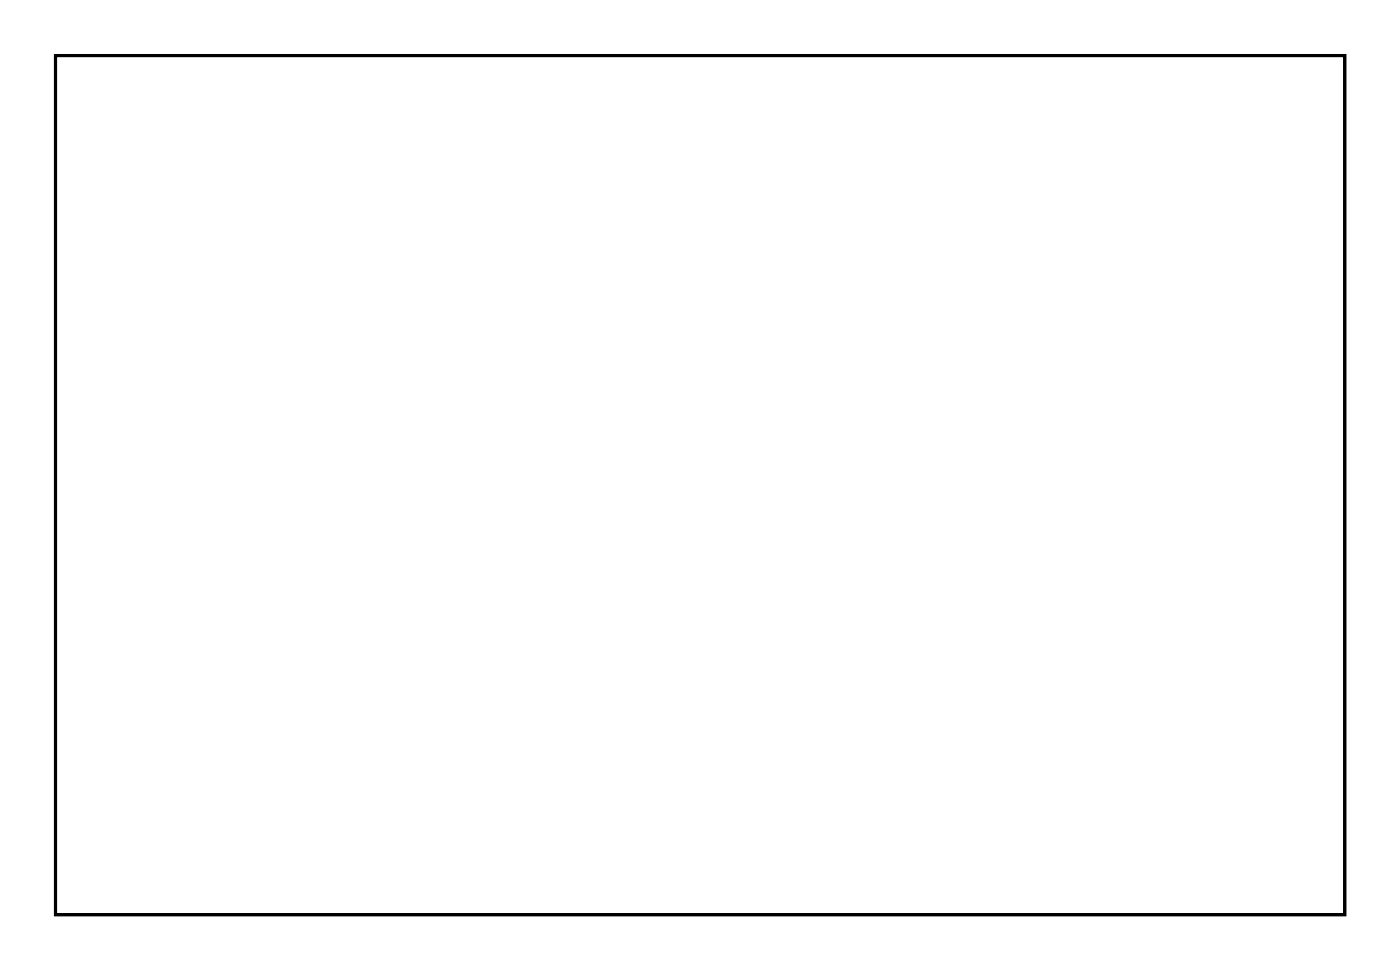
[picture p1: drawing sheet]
<svg xmlns="http://www.w3.org/2000/svg" width="92mm" height="63mm" viewBox="0 0 92 63" stroke-linecap="round" stroke-linejoin="round" font-family="sans-serif">
<path d="M3.6 3.6h84.5v56.3h-84.5z" fill="none" stroke="#000" stroke-width=".2"/>
<path d="M3.6 3.6h84.5v56.3h-84.5z" fill="none" stroke="#000" stroke-width=".07"/>
<circle cx="61.1" cy="15.4" r=".35" fill="#fff"/>
<circle cx="61.1" cy="15.4" r=".35" fill="none" stroke="#fff" stroke-width=".55"/>
<circle cx="82.4" cy="34.3" r=".35" fill="#fff"/>
<circle cx="82.4" cy="34.3" r=".35" fill="none" stroke="#fff" stroke-width=".55"/>
<circle cx="77.8" cy="38.2" r=".7" fill="#fff"/>
<circle cx="77.8" cy="38.2" r=".7" fill="none" stroke="#fff" stroke-width=".76" stroke-linecap="butt"/>
<circle cx="77.8" cy="48.4" r=".7" fill="#fff"/>
<circle cx="77.8" cy="48.4" r=".7" fill="none" stroke="#fff" stroke-width=".76" stroke-linecap="butt"/>
<circle cx="70.2" cy="48.4" r=".7" fill="#fff"/>
<circle cx="70.2" cy="48.4" r=".7" fill="none" stroke="#fff" stroke-width=".76" stroke-linecap="butt"/>
<circle cx="70.2" cy="38.2" r=".7" fill="#fff"/>
<circle cx="70.2" cy="38.2" r=".7" fill="none" stroke="#fff" stroke-width=".76" stroke-linecap="butt"/>
<circle cx="57.5" cy="48.4" r=".7" fill="#fff"/>
<circle cx="57.5" cy="48.4" r=".7" fill="none" stroke="#fff" stroke-width=".76" stroke-linecap="butt"/>
<circle cx="57.5" cy="38.2" r=".7" fill="#fff"/>
<circle cx="57.5" cy="38.2" r=".7" fill="none" stroke="#fff" stroke-width=".76" stroke-linecap="butt"/>
<circle cx="63.8" cy="38.2" r=".7" fill="#fff"/>
<circle cx="63.8" cy="38.2" r=".7" fill="none" stroke="#fff" stroke-width=".76" stroke-linecap="butt"/>
<circle cx="63.8" cy="48.4" r=".7" fill="#fff"/>
<circle cx="63.8" cy="48.4" r=".7" fill="none" stroke="#fff" stroke-width=".76" stroke-linecap="butt"/>
<circle cx="32.1" cy="47.1" r=".62" fill="#fff"/>
<circle cx="32.1" cy="47.1" r=".62" fill="none" stroke="#fff" stroke-width=".69" stroke-linecap="butt"/>
<circle cx="32.1" cy="43.1" r=".62" fill="#fff"/>
<circle cx="32.1" cy="43.1" r=".62" fill="none" stroke="#fff" stroke-width=".69" stroke-linecap="butt"/>
<circle cx="20.6" cy="47.1" r=".62" fill="#fff"/>
<circle cx="20.6" cy="47.1" r=".62" fill="none" stroke="#fff" stroke-width=".69" stroke-linecap="butt"/>
<circle cx="20.6" cy="43.1" r=".62" fill="#fff"/>
<circle cx="20.6" cy="43.1" r=".62" fill="none" stroke="#fff" stroke-width=".69" stroke-linecap="butt"/>
<path d="M55.5 18.5h1.4v1.4h-1.4z" fill="#fff"/>
<path d="M55.5 18.5h1.4v1.4h-1.4z" fill="none" stroke="#fff" stroke-width=".76" stroke-linecap="butt"/>
<circle cx="56.2" cy="19.2" r=".74" fill="#fff"/>
<circle cx="56.2" cy="19.2" r=".74" fill="none" stroke="#fff" stroke-width=".76" stroke-linecap="butt"/>
<circle cx="58.7" cy="19.2" r=".74" fill="#fff"/>
<circle cx="58.7" cy="19.2" r=".74" fill="none" stroke="#fff" stroke-width=".76" stroke-linecap="butt"/>
<circle cx="61.3" cy="19.2" r=".74" fill="#fff"/>
<circle cx="61.3" cy="19.2" r=".74" fill="none" stroke="#fff" stroke-width=".76" stroke-linecap="butt"/>
<path d="M83.4 10.9h1.4v1.4h-1.4z" fill="#fff"/>
<path d="M83.4 10.9h1.4v1.4h-1.4z" fill="none" stroke="#fff" stroke-width=".76" stroke-linecap="butt"/>
<circle cx="84.1" cy="11.6" r=".7" fill="#fff"/>
<circle cx="84.1" cy="11.6" r=".7" fill="none" stroke="#fff" stroke-width=".76" stroke-linecap="butt"/>
<circle cx="79.1" cy="11.6" r=".7" fill="#fff"/>
<circle cx="79.1" cy="11.6" r=".7" fill="none" stroke="#fff" stroke-width=".76" stroke-linecap="butt"/>
<circle cx="43.5" cy="20.5" r=".6" fill="#fff"/>
<circle cx="43.5" cy="20.5" r=".6" fill="none" stroke="#fff" stroke-width=".65" stroke-linecap="butt"/>
<path d="M42.9 19.9h1.2v1.2h-1.2z" fill="#fff"/>
<path d="M42.9 19.9h1.2v1.2h-1.2z" fill="none" stroke="#fff" stroke-width=".65" stroke-linecap="butt"/>
<circle cx="43.5" cy="23" r=".6" fill="#fff"/>
<circle cx="43.5" cy="23" r=".6" fill="none" stroke="#fff" stroke-width=".65" stroke-linecap="butt"/>
<circle cx="74" cy="18" r=".6" fill="#fff"/>
<circle cx="74" cy="18" r=".6" fill="none" stroke="#fff" stroke-width=".65" stroke-linecap="butt"/>
<path d="M73.4 17.4h1.2v1.2h-1.2z" fill="#fff"/>
<path d="M73.4 17.4h1.2v1.2h-1.2z" fill="none" stroke="#fff" stroke-width=".65" stroke-linecap="butt"/>
<circle cx="74" cy="20.5" r=".6" fill="#fff"/>
<circle cx="74" cy="20.5" r=".6" fill="none" stroke="#fff" stroke-width=".65" stroke-linecap="butt"/>
<circle cx="63.8" cy="29.4" r=".6" fill="#fff"/>
<circle cx="63.8" cy="29.4" r=".6" fill="none" stroke="#fff" stroke-width=".65" stroke-linecap="butt"/>
<path d="M63.2 28.8h1.2v1.2h-1.2z" fill="#fff"/>
<path d="M63.2 28.8h1.2v1.2h-1.2z" fill="none" stroke="#fff" stroke-width=".65" stroke-linecap="butt"/>
<circle cx="63.8" cy="31.9" r=".6" fill="#fff"/>
<circle cx="63.8" cy="31.9" r=".6" fill="none" stroke="#fff" stroke-width=".65" stroke-linecap="butt"/>
<circle cx="71.4" cy="56" r=".6" fill="#fff"/>
<circle cx="71.4" cy="56" r=".6" fill="none" stroke="#fff" stroke-width=".65" stroke-linecap="butt"/>
<path d="M70.8 55.4h1.2v1.2h-1.2z" fill="#fff"/>
<path d="M70.8 55.4h1.2v1.2h-1.2z" fill="none" stroke="#fff" stroke-width=".65" stroke-linecap="butt"/>
<circle cx="71.4" cy="53.5" r=".6" fill="#fff"/>
<circle cx="71.4" cy="53.5" r=".6" fill="none" stroke="#fff" stroke-width=".65" stroke-linecap="butt"/>
<circle cx="29.5" cy="56" r=".66" fill="#fff"/>
<circle cx="29.5" cy="56" r=".66" fill="none" stroke="#fff" stroke-width=".61" stroke-linecap="butt"/>
<circle cx="27" cy="56" r=".66" fill="#fff"/>
<circle cx="27" cy="56" r=".66" fill="none" stroke="#fff" stroke-width=".61" stroke-linecap="butt"/>
<circle cx="24.4" cy="56" r=".66" fill="#fff"/>
<circle cx="24.4" cy="56" r=".66" fill="none" stroke="#fff" stroke-width=".61" stroke-linecap="butt"/>
<circle cx="21.9" cy="56" r=".66" fill="#fff"/>
<circle cx="21.9" cy="56" r=".66" fill="none" stroke="#fff" stroke-width=".61" stroke-linecap="butt"/>
<circle cx="19.4" cy="56" r=".66" fill="#fff"/>
<circle cx="19.4" cy="56" r=".66" fill="none" stroke="#fff" stroke-width=".61" stroke-linecap="butt"/>
<circle cx="41.2" cy="7.8" r=".66" fill="#fff"/>
<circle cx="41.2" cy="7.8" r=".66" fill="none" stroke="#fff" stroke-width=".61" stroke-linecap="butt"/>
<circle cx="43.7" cy="7.8" r=".66" fill="#fff"/>
<circle cx="43.7" cy="7.8" r=".66" fill="none" stroke="#fff" stroke-width=".61" stroke-linecap="butt"/>
<circle cx="46.3" cy="7.8" r=".66" fill="#fff"/>
<circle cx="46.3" cy="7.8" r=".66" fill="none" stroke="#fff" stroke-width=".61" stroke-linecap="butt"/>
<circle cx="48.8" cy="7.8" r=".66" fill="#fff"/>
<circle cx="48.8" cy="7.8" r=".66" fill="none" stroke="#fff" stroke-width=".61" stroke-linecap="butt"/>
<circle cx="51.4" cy="7.8" r=".66" fill="#fff"/>
<circle cx="51.4" cy="7.8" r=".66" fill="none" stroke="#fff" stroke-width=".61" stroke-linecap="butt"/>
<circle cx="53.9" cy="7.8" r=".66" fill="#fff"/>
<circle cx="53.9" cy="7.8" r=".66" fill="none" stroke="#fff" stroke-width=".61" stroke-linecap="butt"/>
<circle cx="56.4" cy="7.8" r=".66" fill="#fff"/>
<circle cx="56.4" cy="7.8" r=".66" fill="none" stroke="#fff" stroke-width=".61" stroke-linecap="butt"/>
<circle cx="59" cy="7.8" r=".66" fill="#fff"/>
<circle cx="59" cy="7.8" r=".66" fill="none" stroke="#fff" stroke-width=".61" stroke-linecap="butt"/>
<circle cx="61.5" cy="7.8" r=".66" fill="#fff"/>
<circle cx="61.5" cy="7.8" r=".66" fill="none" stroke="#fff" stroke-width=".61" stroke-linecap="butt"/>
<circle cx="64.1" cy="7.8" r=".66" fill="#fff"/>
<circle cx="64.1" cy="7.8" r=".66" fill="none" stroke="#fff" stroke-width=".61" stroke-linecap="butt"/>
<circle cx="19.4" cy="7.8" r=".66" fill="#fff"/>
<circle cx="19.4" cy="7.8" r=".66" fill="none" stroke="#fff" stroke-width=".61" stroke-linecap="butt"/>
<circle cx="21.9" cy="7.8" r=".66" fill="#fff"/>
<circle cx="21.9" cy="7.8" r=".66" fill="none" stroke="#fff" stroke-width=".61" stroke-linecap="butt"/>
<circle cx="24.4" cy="7.8" r=".66" fill="#fff"/>
<circle cx="24.4" cy="7.8" r=".66" fill="none" stroke="#fff" stroke-width=".61" stroke-linecap="butt"/>
<circle cx="27" cy="7.8" r=".66" fill="#fff"/>
<circle cx="27" cy="7.8" r=".66" fill="none" stroke="#fff" stroke-width=".61" stroke-linecap="butt"/>
<circle cx="29.5" cy="7.8" r=".66" fill="#fff"/>
<circle cx="29.5" cy="7.8" r=".66" fill="none" stroke="#fff" stroke-width=".61" stroke-linecap="butt"/>
<circle cx="32.1" cy="7.8" r=".66" fill="#fff"/>
<circle cx="32.1" cy="7.8" r=".66" fill="none" stroke="#fff" stroke-width=".61" stroke-linecap="butt"/>
<circle cx="34.6" cy="7.8" r=".66" fill="#fff"/>
<circle cx="34.6" cy="7.8" r=".66" fill="none" stroke="#fff" stroke-width=".61" stroke-linecap="butt"/>
<circle cx="37.1" cy="7.8" r=".66" fill="#fff"/>
<circle cx="37.1" cy="7.8" r=".66" fill="none" stroke="#fff" stroke-width=".61" stroke-linecap="butt"/>
<circle cx="52.4" cy="56" r=".66" fill="#fff"/>
<circle cx="52.4" cy="56" r=".66" fill="none" stroke="#fff" stroke-width=".61" stroke-linecap="butt"/>
<circle cx="54.9" cy="56" r=".66" fill="#fff"/>
<circle cx="54.9" cy="56" r=".66" fill="none" stroke="#fff" stroke-width=".61" stroke-linecap="butt"/>
<circle cx="49.8" cy="56" r=".66" fill="#fff"/>
<circle cx="49.8" cy="56" r=".66" fill="none" stroke="#fff" stroke-width=".61" stroke-linecap="butt"/>
<circle cx="47.3" cy="56" r=".66" fill="#fff"/>
<circle cx="47.3" cy="56" r=".66" fill="none" stroke="#fff" stroke-width=".61" stroke-linecap="butt"/>
<circle cx="44.8" cy="56" r=".66" fill="#fff"/>
<circle cx="44.8" cy="56" r=".66" fill="none" stroke="#fff" stroke-width=".61" stroke-linecap="butt"/>
<circle cx="42.2" cy="56" r=".66" fill="#fff"/>
<circle cx="42.2" cy="56" r=".66" fill="none" stroke="#fff" stroke-width=".61" stroke-linecap="butt"/>
<circle cx="39.7" cy="56" r=".66" fill="#fff"/>
<circle cx="39.7" cy="56" r=".66" fill="none" stroke="#fff" stroke-width=".61" stroke-linecap="butt"/>
<circle cx="37.1" cy="56" r=".66" fill="#fff"/>
<circle cx="37.1" cy="56" r=".66" fill="none" stroke="#fff" stroke-width=".61" stroke-linecap="butt"/>
<circle cx="32.1" cy="56" r=".66" fill="#fff"/>
<circle cx="32.1" cy="56" r=".66" fill="none" stroke="#fff" stroke-width=".61" stroke-linecap="butt"/>
<circle cx="16.9" cy="28" r=".66" fill="#fff"/>
<circle cx="16.9" cy="28" r=".66" fill="none" stroke="#fff" stroke-width=".61" stroke-linecap="butt"/>
<circle cx="19.4" cy="28" r=".66" fill="#fff"/>
<circle cx="19.4" cy="28" r=".66" fill="none" stroke="#fff" stroke-width=".61" stroke-linecap="butt"/>
<circle cx="16.9" cy="30.5" r=".66" fill="#fff"/>
<circle cx="16.9" cy="30.5" r=".66" fill="none" stroke="#fff" stroke-width=".61" stroke-linecap="butt"/>
<circle cx="19.4" cy="30.5" r=".66" fill="#fff"/>
<circle cx="19.4" cy="30.5" r=".66" fill="none" stroke="#fff" stroke-width=".61" stroke-linecap="butt"/>
<circle cx="16.9" cy="33.1" r=".66" fill="#fff"/>
<circle cx="16.9" cy="33.1" r=".66" fill="none" stroke="#fff" stroke-width=".61" stroke-linecap="butt"/>
<circle cx="19.4" cy="33.1" r=".66" fill="#fff"/>
<circle cx="19.4" cy="33.1" r=".66" fill="none" stroke="#fff" stroke-width=".61" stroke-linecap="butt"/>
<path d="M47.9 37.5h1.4v1.4h-1.4z" fill="#fff"/>
<path d="M47.9 37.5h1.4v1.4h-1.4z" fill="none" stroke="#fff" stroke-width=".76" stroke-linecap="butt"/>
<circle cx="48.6" cy="38.2" r=".7" fill="#fff"/>
<circle cx="48.6" cy="38.2" r=".7" fill="none" stroke="#fff" stroke-width=".76" stroke-linecap="butt"/>
<circle cx="48.6" cy="30.6" r=".7" fill="#fff"/>
<circle cx="48.6" cy="30.6" r=".7" fill="none" stroke="#fff" stroke-width=".76" stroke-linecap="butt"/>
<circle cx="46" cy="38.2" r=".7" fill="#fff"/>
<circle cx="46" cy="38.2" r=".7" fill="none" stroke="#fff" stroke-width=".76" stroke-linecap="butt"/>
<circle cx="46" cy="30.6" r=".7" fill="#fff"/>
<circle cx="46" cy="30.6" r=".7" fill="none" stroke="#fff" stroke-width=".76" stroke-linecap="butt"/>
<circle cx="43.5" cy="38.2" r=".7" fill="#fff"/>
<circle cx="43.5" cy="38.2" r=".7" fill="none" stroke="#fff" stroke-width=".76" stroke-linecap="butt"/>
<circle cx="43.5" cy="30.6" r=".7" fill="#fff"/>
<circle cx="43.5" cy="30.6" r=".7" fill="none" stroke="#fff" stroke-width=".76" stroke-linecap="butt"/>
<circle cx="41" cy="38.2" r=".7" fill="#fff"/>
<circle cx="41" cy="38.2" r=".7" fill="none" stroke="#fff" stroke-width=".76" stroke-linecap="butt"/>
<circle cx="41" cy="30.6" r=".7" fill="#fff"/>
<circle cx="41" cy="30.6" r=".7" fill="none" stroke="#fff" stroke-width=".76" stroke-linecap="butt"/>
<circle cx="38.4" cy="38.2" r=".7" fill="#fff"/>
<circle cx="38.4" cy="38.2" r=".7" fill="none" stroke="#fff" stroke-width=".76" stroke-linecap="butt"/>
<circle cx="38.4" cy="30.6" r=".7" fill="#fff"/>
<circle cx="38.4" cy="30.6" r=".7" fill="none" stroke="#fff" stroke-width=".76" stroke-linecap="butt"/>
<circle cx="35.9" cy="38.2" r=".7" fill="#fff"/>
<circle cx="35.9" cy="38.2" r=".7" fill="none" stroke="#fff" stroke-width=".76" stroke-linecap="butt"/>
<circle cx="35.9" cy="30.6" r=".7" fill="#fff"/>
<circle cx="35.9" cy="30.6" r=".7" fill="none" stroke="#fff" stroke-width=".76" stroke-linecap="butt"/>
<circle cx="33.3" cy="38.2" r=".7" fill="#fff"/>
<circle cx="33.3" cy="38.2" r=".7" fill="none" stroke="#fff" stroke-width=".76" stroke-linecap="butt"/>
<circle cx="33.3" cy="30.6" r=".7" fill="#fff"/>
<circle cx="33.3" cy="30.6" r=".7" fill="none" stroke="#fff" stroke-width=".76" stroke-linecap="butt"/>
<circle cx="30.8" cy="38.2" r=".7" fill="#fff"/>
<circle cx="30.8" cy="38.2" r=".7" fill="none" stroke="#fff" stroke-width=".76" stroke-linecap="butt"/>
<circle cx="30.8" cy="30.6" r=".7" fill="#fff"/>
<circle cx="30.8" cy="30.6" r=".7" fill="none" stroke="#fff" stroke-width=".76" stroke-linecap="butt"/>
<path d="M35.1 19.7h1.5v1.5h-1.5z" fill="#fff"/>
<path d="M35.1 19.7h1.5v1.5h-1.5z" fill="none" stroke="#fff" stroke-width=".76" stroke-linecap="butt"/>
<circle cx="35.9" cy="20.5" r=".74" fill="#fff"/>
<circle cx="35.9" cy="20.5" r=".74" fill="none" stroke="#fff" stroke-width=".76" stroke-linecap="butt"/>
<circle cx="35.9" cy="23" r=".74" fill="#fff"/>
<circle cx="35.9" cy="23" r=".74" fill="none" stroke="#fff" stroke-width=".76" stroke-linecap="butt"/>
<path d="M23.7 31.2h1.5v1.4h-1.5z" fill="#fff"/>
<path d="M23.7 31.2h1.5v1.4h-1.5z" fill="none" stroke="#fff" stroke-width=".76" stroke-linecap="butt"/>
<circle cx="24.4" cy="31.9" r=".74" fill="#fff"/>
<circle cx="24.4" cy="31.9" r=".74" fill="none" stroke="#fff" stroke-width=".76" stroke-linecap="butt"/>
<circle cx="24.4" cy="29.4" r=".74" fill="#fff"/>
<circle cx="24.4" cy="29.4" r=".74" fill="none" stroke="#fff" stroke-width=".76" stroke-linecap="butt"/>
<circle cx="7.9" cy="25.5" r=".56" fill="#fff"/>
<circle cx="7.9" cy="25.5" r=".56" fill="none" stroke="#fff" stroke-width=".66" stroke-linecap="butt"/>
<circle cx="7.9" cy="28.1" r=".56" fill="#fff"/>
<circle cx="7.9" cy="28.1" r=".56" fill="none" stroke="#fff" stroke-width=".66" stroke-linecap="butt"/>
<circle cx="7.9" cy="30.6" r=".56" fill="#fff"/>
<circle cx="7.9" cy="30.6" r=".56" fill="none" stroke="#fff" stroke-width=".66" stroke-linecap="butt"/>
<circle cx="7.9" cy="33.2" r=".56" fill="#fff"/>
<circle cx="7.9" cy="33.2" r=".56" fill="none" stroke="#fff" stroke-width=".66" stroke-linecap="butt"/>
<path d="M7.2 27.4h1.5v1.4h-1.5z" fill="#fff"/>
<path d="M7.2 27.4h1.5v1.4h-1.5z" fill="none" stroke="#fff" stroke-width=".25"/>
<path d="M7.2 24.9h1.4v1.4h-1.4z" fill="#fff"/>
<path d="M7.2 24.9h1.4v1.4h-1.4z" fill="none" stroke="#fff" stroke-width=".25"/>
<path d="M7.2 29.9h1.4v1.4h-1.4z" fill="#fff"/>
<path d="M7.2 29.9h1.4v1.4h-1.4z" fill="none" stroke="#fff" stroke-width=".25"/>
<path d="M7.2 32.4h1.4v1.4h-1.4z" fill="#fff"/>
<path d="M7.2 32.4h1.4v1.4h-1.4z" fill="none" stroke="#fff" stroke-width=".25"/>
</svg>
